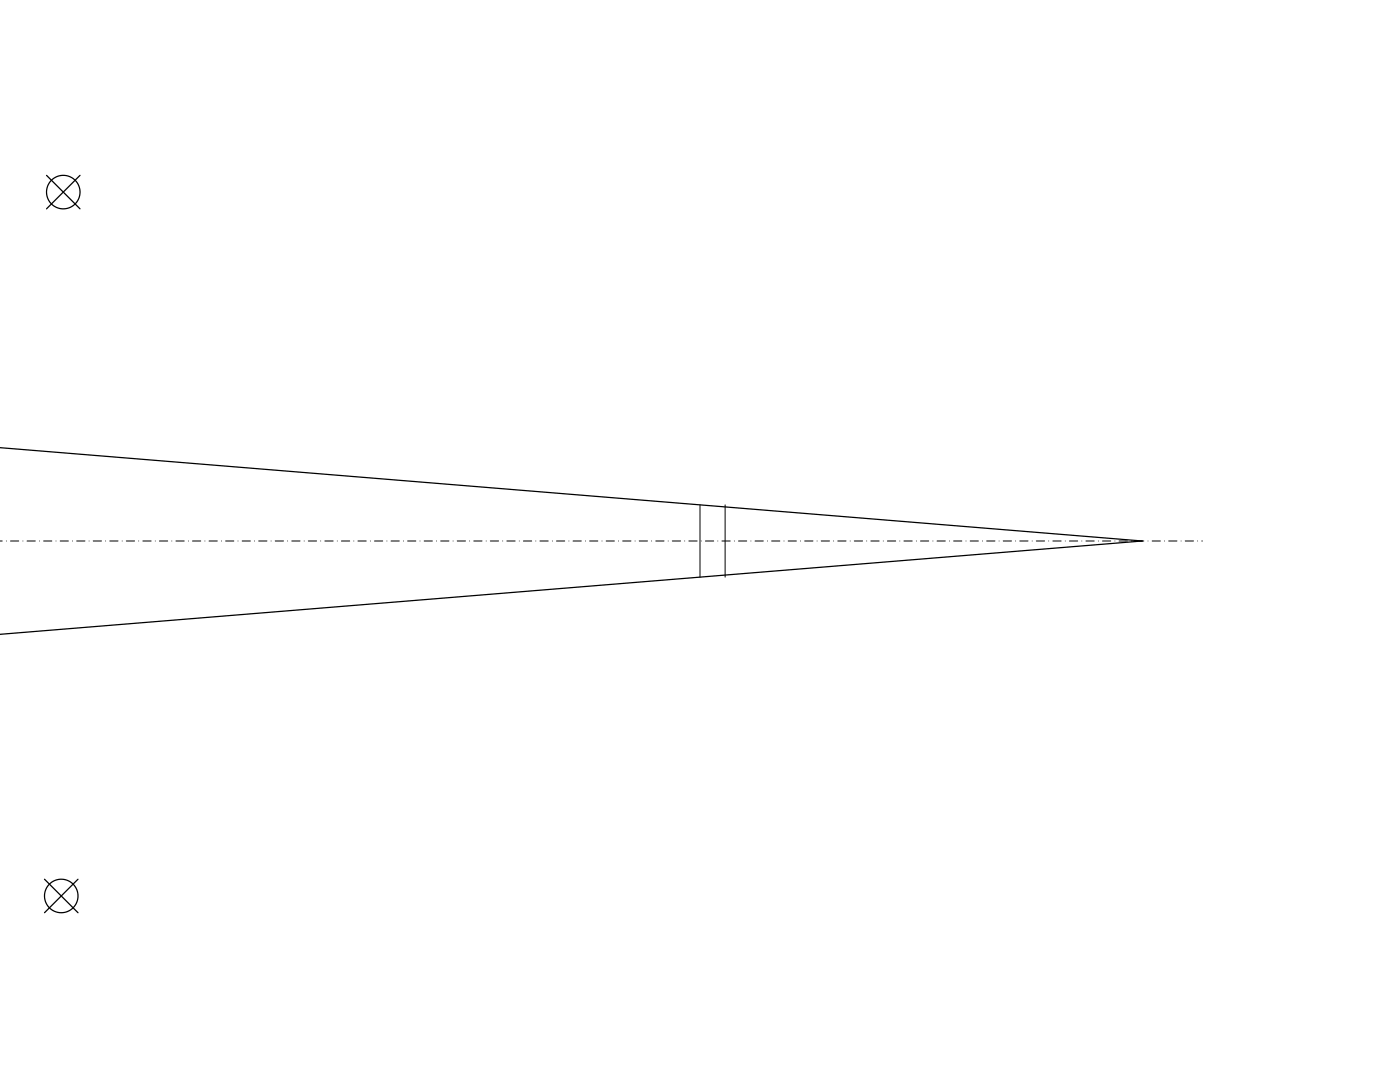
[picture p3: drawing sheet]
<svg xmlns="http://www.w3.org/2000/svg" width="279mm" height="216mm" viewBox="0 0 279 216" stroke-linecap="round" stroke-linejoin="round" font-family="sans-serif">
<g fill="none" stroke="#000" stroke-width=".2">
<path d="M-.1 108h.5M1.3 108h.1M2.1 108h1.6M4.6 108h.1M5.4 108h1.6M7.9 108h.1M8.7 108h1.7M11.2 108h.1M12 108h1.7M14.5 108h.1M15.3 108h1.7M17.8 108h.1"/>
<path d="M18.6 108h1.7M21.1 108h.1M21.9 108h1.7M24.4 108h.1M25.2 108h1.7M27.7 108h.1M28.5 108h1.7M31 108h.1M31.8 108h1.7M34.3 108h.1M35.1 108h1.7M37.6 108h.1"/>
<path d="M38.4 108h1.7M40.9 108h.1M41.7 108h1.7M44.2 108h.1M45 108h1.7M47.5 108h.1M48.3 108h1.7M50.8 108h.1M51.6 108h1.7M54.1 108h.1M54.9 108h1.7M57.4 108h.1"/>
<path d="M58.2 108h1.7M60.7 108h.1M61.5 108h1.7M64 108h.1M64.8 108h1.7M67.3 108h.1M68.1 108h1.7M70.6 108h.1M71.4 108h1.7M73.9 108h.1M74.7 108h1.7M77.2 108h.1"/>
<path d="M78 108h1.7M80.5 108h.1M81.3 108h1.7M83.8 108h.1M84.6 108h1.7M87.1 108h.1M87.9 108h1.7M90.4 108h.1M91.2 108h1.7M93.7 108h.1M94.6 108h1.6M97 108h.1"/>
<path d="M97.9 108h1.6M100.3 108h.1M101.2 108h1.6M103.6 108h.1M104.5 108h1.6M106.9 108h.1M107.8 108h1.6M110.2 108h.1M111.1 108h1.6M113.5 108h.1M114.4 108h1.6M116.8 108h.1"/>
<path d="M117.7 108h1.6M120.1 108h.1M121 108h1.6M123.4 108h.1M124.3 108h1.6M126.7 108h.1M127.6 108h1.6M130 108h.1M130.9 108h1.6M133.3 108h.1M134.2 108h1.6M136.6 108h.1"/>
<path d="M137.5 108h1.6M139.7 100.7v14.5M140 108h.1M140.8 108h1.6M143.3 108h.1M144.1 108h1.6M144.7 100.7v14.5M146.6 108h.1M147.4 108h1.6M149.9 108h.1M150.7 108h1.6M153.2 108h.1"/>
<path d="M154 108h1.6M156.5 108h.1M157.3 108h1.6M159.8 108h.1M160.6 108h1.6M163.1 108h.1M163.9 108h1.6M166.4 108h.1M167.2 108h1.6M169.7 108h.1M170.5 108h1.6M173 108h.1"/>
<path d="M173.8 108h1.7M176.3 108h.1M177.1 108h1.7M179.6 108h.1M180.4 108h1.7M182.9 108h.1M183.7 108h1.7M186.2 108h.1M187 108h1.7M189.5 108h.1M190.3 108h1.7M192.8 108h.1"/>
<path d="M193.6 108h1.7M196.1 108h.1M196.9 108h1.7M199.4 108h.1M200.2 108h1.7M202.7 108h.1M203.5 108h1.7M206 108h.1M206.8 108h1.7M209.3 108h.1M210.1 108h1.7M212.6 108h.1"/>
<path d="M213.4 108h1.7M215.9 108h.1M216.7 108h1.7M219.2 108h.1M220 108h1.7M222.5 108h.1M223.3 108h1.7M225.8 108h.1M226.6 108h1.7M229.1 108h.1M229.9 108h1.7M232.4 108h.1"/>
<path d="M233.2 108h1.7M235.7 108h.1M236.5 108h1.7M239 108h.1M239.8 108h.2"/>
</g>
<g fill="none" stroke="#000" stroke-width=".25">
<path d="M9.3 35l6.7 6.7M16 35l-6.7 6.7M-.1 89.3l228.1 18.7-228.1 18.6M8.9 175.4l6.7 6.7M15.6 175.4l-6.7 6.7"/>
<circle cx="12.6" cy="38.3" r="3.3"/>
<circle cx="12.2" cy="178.8" r="3.3"/>
</g>
</svg>
